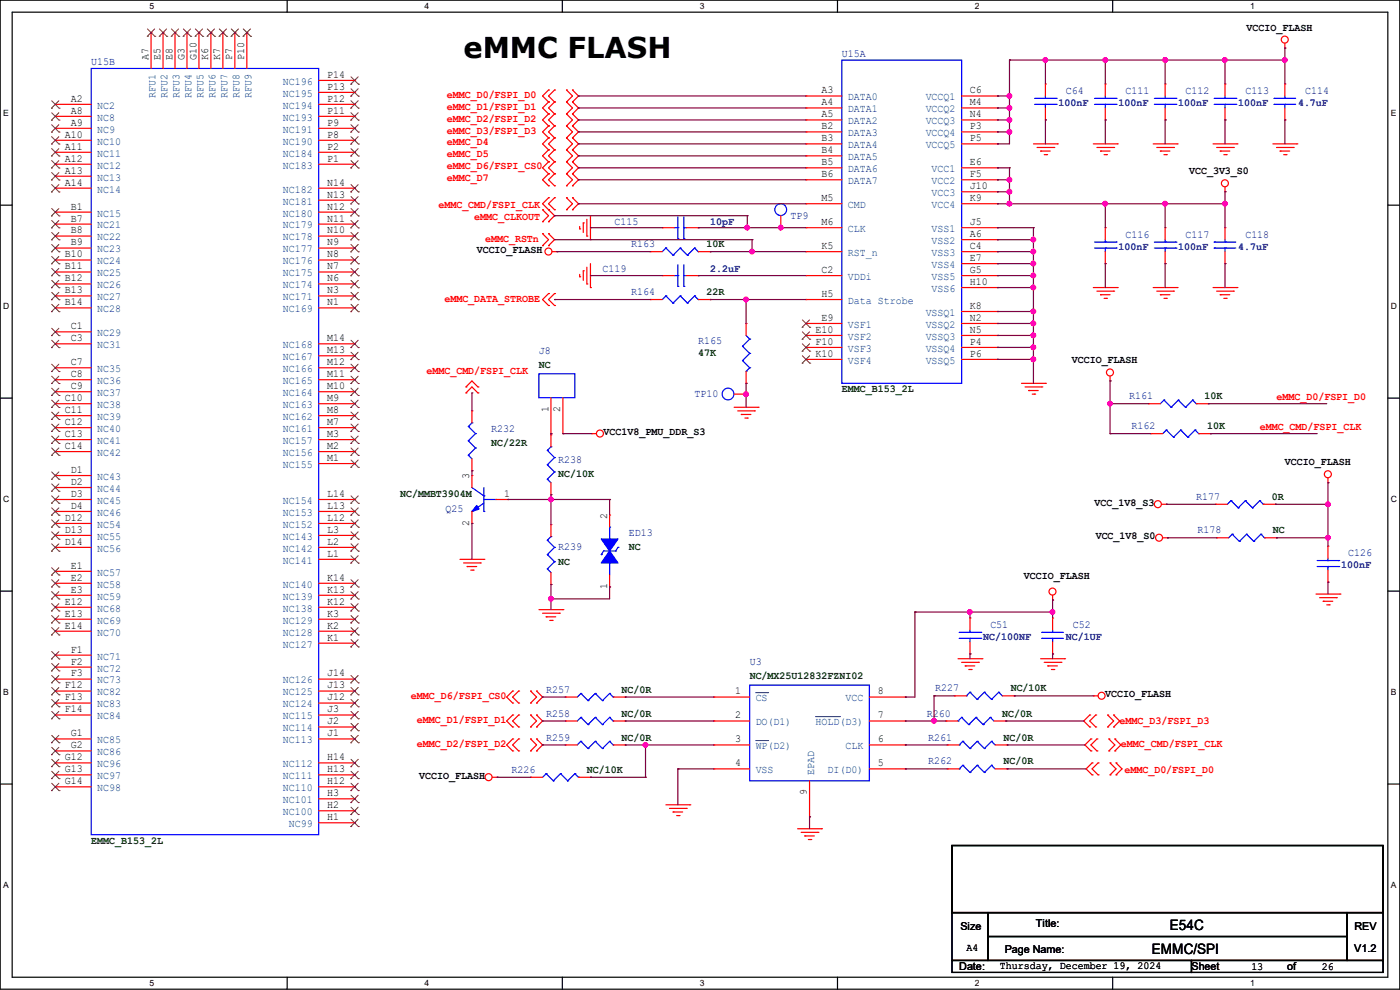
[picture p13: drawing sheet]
<svg xmlns="http://www.w3.org/2000/svg" width="297mm" height="210mm" viewBox="0 0 297 210" stroke-linecap="round" stroke-linejoin="round" font-family="sans-serif">
<defs><g id="words">
<text font-size="6.1" x="98.3" y="12.2">eMMC FLASH</text>
<g font-size="3">
<text x="248.2" y="197.4">E54C</text>
<text x="244.4" y="202.4">EMMC/SPI</text>
</g>
<g font-size="2.3">
<text x="264.5" y="6.5">VCCIO_FLASH</text>
<text x="31.5" y="12.7" transform="rotate(-90 31.5 12.7)">A7</text>
<text x="34" y="12.7" transform="rotate(-90 34 12.7)">E5</text>
<text x="36.6" y="12.7" transform="rotate(-90 36.6 12.7)">E8</text>
<text x="39.1" y="12.7" transform="rotate(-90 39.1 12.7)">G3</text>
<text x="41.7" y="12.7" transform="rotate(-90 41.7 12.7)">G10</text>
<text x="44.2" y="12.7" transform="rotate(-90 44.2 12.7)">K6</text>
<text x="46.7" y="12.7" transform="rotate(-90 46.7 12.7)">K7</text>
<text x="49.3" y="12.7" transform="rotate(-90 49.3 12.7)">P7</text>
<text x="51.8" y="12.7" transform="rotate(-90 51.8 12.7)">P10</text>
<text x="69.4" y="16.5">P14</text>
<text x="15" y="21.6">A2</text>
<text x="69.4" y="21.6">P12</text>
<text x="69.4" y="19">P13</text>
<text x="174.3" y="19.8">A3</text>
<text x="174.3" y="22.4">A4</text>
<text x="205.8" y="22.4">M4</text>
<text x="205.8" y="19.8">C6</text>
<text x="13.8" y="29.2">A10</text>
<text x="15" y="24.1">A8</text>
<text x="15" y="26.7">A9</text>
<text x="69.4" y="29.2">P8</text>
<text x="69.4" y="26.7">P9</text>
<text x="69.4" y="24.1">P11</text>
<text x="174.3" y="27.4">B2</text>
<text x="174.3" y="24.9">A5</text>
<text x="174.3" y="30">B3</text>
<text x="205.8" y="24.9">N4</text>
<text x="205.8" y="30">P5</text>
<text x="205.8" y="27.4">P3</text>
<text x="13.8" y="31.7">A11</text>
<text x="13.8" y="34.3">A12</text>
<text x="69.4" y="34.3">P1</text>
<text x="69.4" y="31.7">P2</text>
<text x="174.3" y="32.5">B4</text>
<text x="174.3" y="35.1">B5</text>
<text x="205.8" y="35.1">E6</text>
<text x="13.8" y="36.8">A13</text>
<text x="13.8" y="39.4">A14</text>
<text x="69.4" y="41.9">N13</text>
<text x="69.4" y="39.4">N14</text>
<text x="174.3" y="37.6">B6</text>
<text x="205.8" y="40.1">J10</text>
<text x="205.8" y="37.6">F5</text>
<text x="252.3" y="37">VCC_3V3_S0</text>
<text x="15" y="44.4">B1</text>
<text x="15" y="47">B7</text>
<text x="69.4" y="47">N11</text>
<text x="69.4" y="44.4">N12</text>
<text x="174.3" y="42.7">M5</text>
<text x="174.3" y="47.8">M6</text>
<text x="205.8" y="42.7">K9</text>
<text x="205.8" y="47.8">J5</text>
<text x="15" y="49.5">B8</text>
<text x="15" y="52.1">B9</text>
<text x="69.4" y="52.1">N9</text>
<text x="69.4" y="49.5">N10</text>
<text x="101.1" y="53.7">VCCIO_FLASH</text>
<text x="174.3" y="52.8">K5</text>
<text x="205.8" y="50.3">A6</text>
<text x="205.8" y="52.8">C4</text>
<text x="13.8" y="54.6">B10</text>
<text x="13.8" y="57.1">B11</text>
<text x="13.8" y="59.7">B12</text>
<text x="69.4" y="59.7">N6</text>
<text x="69.4" y="57.1">N7</text>
<text x="69.4" y="54.6">N8</text>
<text x="174.3" y="57.9">C2</text>
<text x="205.8" y="55.4">E7</text>
<text x="205.8" y="57.9">G5</text>
<text x="13.8" y="62.2">B13</text>
<text x="13.8" y="64.8">B14</text>
<text x="69.4" y="64.8">N1</text>
<text x="69.4" y="62.2">N3</text>
<text x="174.3" y="63">H5</text>
<text x="205.8" y="65.5">K8</text>
<text x="205.8" y="60.5">H10</text>
<text x="15" y="69.8">C1</text>
<text x="173" y="70.6">E10</text>
<text x="174.3" y="68.1">E9</text>
<text x="205.8" y="70.6">N5</text>
<text x="205.8" y="68.1">N2</text>
<text x="15" y="72.4">C3</text>
<text x="15" y="77.5">C7</text>
<text x="69.4" y="77.5">M12</text>
<text x="69.4" y="74.9">M13</text>
<text x="69.4" y="72.4">M14</text>
<text x="173" y="73.2">F10</text>
<text x="173" y="75.7">K10</text>
<text x="205.8" y="73.2">P4</text>
<text x="205.8" y="75.7">P6</text>
<text x="227.4" y="77.1">VCCIO_FLASH</text>
<text x="15" y="80">C8</text>
<text x="15" y="82.5">C9</text>
<text x="69.4" y="82.5">M10</text>
<text x="69.4" y="80">M11</text>
<text x="13.8" y="85.1">C10</text>
<text x="13.8" y="87.6">C11</text>
<text x="69.4" y="87.6">M8</text>
<text x="69.4" y="85.1">M9</text>
<text x="116.3" y="87.4" transform="rotate(-90 116.3 87.4)">1</text>
<text x="118.9" y="87.4" transform="rotate(-90 118.9 87.4)">2</text>
<text x="13.8" y="90.2">C12</text>
<text x="13.8" y="92.7">C13</text>
<text x="13.8" y="95.2">C14</text>
<text x="69.4" y="95.2">M2</text>
<text x="69.4" y="92.7">M3</text>
<text x="69.4" y="90.2">M7</text>
<text x="128.1" y="92.3">VCC1V8_PMU_DDR_S3</text>
<text x="15" y="100.3">D1</text>
<text x="69.4" y="97.8">M1</text>
<text x="99.6" y="101.6" transform="rotate(-90 99.6 101.6)">3</text>
<text x="272.6" y="98.7">VCCIO_FLASH</text>
<text x="15" y="102.9">D2</text>
<text x="15" y="105.4">D3</text>
<text x="15" y="107.9">D4</text>
<text x="69.4" y="107.9">L13</text>
<text x="69.4" y="105.4">L14</text>
<text x="107" y="105.4">1</text>
<text x="232.2" y="107.3">VCC_1V8_S3</text>
<text x="13.8" y="110.5">D12</text>
<text x="13.8" y="113">D13</text>
<text x="69.4" y="113">L3</text>
<text x="69.4" y="110.5">L12</text>
<text x="99.6" y="111.5" transform="rotate(-90 99.6 111.5)">2</text>
<text x="128.8" y="110" transform="rotate(-90 128.8 110)">2</text>
<text x="13.8" y="115.6">D14</text>
<text x="69.4" y="118.1">L1</text>
<text x="69.4" y="115.6">L2</text>
<text x="232.5" y="114.4">VCC_1V8_S0</text>
<text x="15" y="120.6">E1</text>
<text x="15" y="123.2">E2</text>
<text x="15" y="125.7">E3</text>
<text x="69.4" y="125.7">K13</text>
<text x="69.4" y="123.2">K14</text>
<text x="128.8" y="125" transform="rotate(-90 128.8 125)">1</text>
<text x="217.2" y="122.8">VCCIO_FLASH</text>
<text x="13.8" y="128.3">E12</text>
<text x="13.8" y="130.8">E13</text>
<text x="69.4" y="130.8">K3</text>
<text x="69.4" y="128.3">K12</text>
<text x="13.8" y="133.3">E14</text>
<text x="69.4" y="135.9">K1</text>
<text x="69.4" y="133.3">K2</text>
<text x="15" y="138.4">F1</text>
<text x="15" y="141">F2</text>
<text x="15" y="143.5">F3</text>
<text x="69.4" y="143.5">J14</text>
<text x="13.8" y="146">F12</text>
<text x="13.8" y="148.6">F13</text>
<text x="69.4" y="148.6">J12</text>
<text x="69.4" y="146">J13</text>
<text x="156" y="147.3">1</text>
<text x="186.2" y="147.3">8</text>
<text x="234.5" y="148">VCCIO_FLASH</text>
<text x="13.8" y="151.1">F14</text>
<text x="69.4" y="153.7">J2</text>
<text x="69.4" y="151.1">J3</text>
<text x="156" y="152.4">2</text>
<text x="186.2" y="152.4">7</text>
<text x="13.8" y="161.3">G12</text>
<text x="15" y="156.2">G1</text>
<text x="15" y="158.7">G2</text>
<text x="69.4" y="161.3">H14</text>
<text x="69.4" y="156.2">J1</text>
<text x="156" y="157.5">3</text>
<text x="186.2" y="157.5">6</text>
<text x="13.8" y="163.8">G13</text>
<text x="13.8" y="166.4">G14</text>
<text x="69.4" y="166.4">H12</text>
<text x="69.4" y="163.8">H13</text>
<text x="88.9" y="165.2">VCCIO_FLASH</text>
<text x="156" y="162.6">4</text>
<text x="186.2" y="162.6">5</text>
<text x="69.4" y="174">H1</text>
<text x="69.4" y="171.4">H2</text>
<text x="69.4" y="168.9">H3</text>
<text x="171.2" y="168.7" transform="rotate(-90 171.2 168.7)">9</text>
<text x="203.8" y="197.2">Size</text>
<text x="219.8" y="196.7">Title:</text>
<text x="287.3" y="197.2">REV</text>
<text x="205" y="201.8">A4</text>
<text x="213.2" y="202.3">Page Name:</text>
<text x="287.3" y="202">V1.2</text>
<text x="203.5" y="205.8">Date:</text>
<text x="212.1" y="205.6">Thursday, December 19, 2024</text>
<text x="252.8" y="205.8">Sheet</text>
<text x="265.5" y="205.9">13</text>
<text x="273.1" y="205.8">of</text>
<text x="280.5" y="205.9">26</text>
</g>
<g font-size="2.3" fill="#00007f">
<text x="19.3" y="13.8">U15B</text>
<text x="178.6" y="12.1">U15A</text>
<text x="224.6" y="22.5">100nF</text>
<text x="226.1" y="19.9">C64</text>
<text x="237.3" y="22.5">100nF</text>
<text x="238.8" y="19.9">C111</text>
<text x="250" y="22.5">100nF</text>
<text x="251.5" y="19.9">C112</text>
<text x="262.7" y="22.5">100nF</text>
<text x="264.2" y="19.9">C113</text>
<text x="275.4" y="22.5">4.7uF</text>
<text x="276.9" y="19.9">C114</text>
<text x="130.3" y="47.6">C115</text>
<text x="150.7" y="47.6">10pF</text>
<text x="167.7" y="46.4">TP9</text>
<text x="133.9" y="52.5">R163</text>
<text x="237.3" y="53">100nF</text>
<text x="238.8" y="50.4">C116</text>
<text x="250" y="53">100nF</text>
<text x="251.5" y="50.4">C117</text>
<text x="262.7" y="53">4.7uF</text>
<text x="264.2" y="50.4">C118</text>
<text x="127.8" y="57.8">C119</text>
<text x="150.7" y="57.8">2.2uF</text>
<text x="133.9" y="62.6">R164</text>
<text x="114.3" y="75.1">J8</text>
<text x="148.1" y="73">R165</text>
<text x="147.4" y="84.2">TP10</text>
<text x="239.6" y="84.7">R161</text>
<text x="104.2" y="91.6">R232</text>
<text x="240.1" y="91.1">R162</text>
<text x="118.4" y="98.2">R238</text>
<text x="253.8" y="106">R177</text>
<text x="94.5" y="108.6">Q25</text>
<text x="133.4" y="113.7">ED13</text>
<text x="254" y="113.2">R178</text>
<text x="118.4" y="116.7">R239</text>
<text x="286" y="118">C126</text>
<text x="284.5" y="120.5">100nF</text>
<text x="208.6" y="135.8">NC/100NF</text>
<text x="210.1" y="133.2">C51</text>
<text x="226.1" y="135.8">NC/1UF</text>
<text x="227.6" y="133.2">C52</text>
<text x="159" y="141.1">U3</text>
<text x="115.9" y="146.9">R257</text>
<text x="198.4" y="146.7">R227</text>
<text x="115.9" y="152">R258</text>
<text x="196.6" y="152">R260</text>
<text x="115.9" y="157.1">R259</text>
<text x="196.9" y="157.1">R261</text>
<text x="108.5" y="164">R226</text>
<text x="196.9" y="162.2">R262</text>
</g>
<g font-size="2.3" fill="#003f7f">
<text x="60" y="18">NC196</text>
<text x="20.6" y="23.1">NC2</text>
<text x="33" y="20.9" transform="rotate(-90 33 20.9)">RFU1</text>
<text x="35.6" y="20.9" transform="rotate(-90 35.6 20.9)">RFU2</text>
<text x="38.1" y="20.9" transform="rotate(-90 38.1 20.9)">RFU3</text>
<text x="40.6" y="20.9" transform="rotate(-90 40.6 20.9)">RFU4</text>
<text x="43.2" y="20.9" transform="rotate(-90 43.2 20.9)">RFU5</text>
<text x="45.7" y="20.9" transform="rotate(-90 45.7 20.9)">RFU6</text>
<text x="48.3" y="20.9" transform="rotate(-90 48.3 20.9)">RFU7</text>
<text x="50.8" y="20.9" transform="rotate(-90 50.8 20.9)">RFU8</text>
<text x="53.3" y="20.9" transform="rotate(-90 53.3 20.9)">RFU9</text>
<text x="60" y="23.1">NC194</text>
<text x="60" y="20.5">NC195</text>
<text x="179.9" y="21.3">DATA0</text>
<text x="179.9" y="23.8">DATA1</text>
<text x="196.4" y="23.8">VCCQ2</text>
<text x="196.4" y="21.3">VCCQ1</text>
<text x="20.6" y="25.6">NC8</text>
<text x="20.6" y="28.2">NC9</text>
<text x="60" y="28.2">NC191</text>
<text x="60" y="25.6">NC193</text>
<text x="179.9" y="28.9">DATA3</text>
<text x="179.9" y="26.4">DATA2</text>
<text x="196.4" y="26.4">VCCQ3</text>
<text x="196.4" y="28.9">VCCQ4</text>
<text x="20.6" y="30.7">NC10</text>
<text x="20.6" y="33.2">NC11</text>
<text x="20.6" y="35.8">NC12</text>
<text x="60" y="35.8">NC183</text>
<text x="60" y="33.2">NC184</text>
<text x="60" y="30.7">NC190</text>
<text x="179.9" y="31.5">DATA4</text>
<text x="179.9" y="34">DATA5</text>
<text x="196.4" y="31.5">VCCQ5</text>
<text x="20.6" y="38.3">NC13</text>
<text x="20.6" y="40.9">NC14</text>
<text x="60" y="40.9">NC182</text>
<text x="179.9" y="36.5">DATA6</text>
<text x="179.9" y="39.1">DATA7</text>
<text x="197.7" y="41.6">VCC3</text>
<text x="197.7" y="39.1">VCC2</text>
<text x="197.7" y="36.5">VCC1</text>
<text x="20.6" y="45.9">NC15</text>
<text x="60" y="45.9">NC180</text>
<text x="60" y="43.4">NC181</text>
<text x="179.9" y="44.2">CMD</text>
<text x="197.7" y="44.2">VCC4</text>
<text x="20.6" y="48.5">NC21</text>
<text x="20.6" y="51">NC22</text>
<text x="20.6" y="53.6">NC23</text>
<text x="60" y="53.6">NC177</text>
<text x="60" y="51">NC178</text>
<text x="60" y="48.5">NC179</text>
<text x="179.9" y="49.2">CLK</text>
<text x="197.7" y="51.8">VSS2</text>
<text x="197.7" y="49.2">VSS1</text>
<text x="20.6" y="56.1">NC24</text>
<text x="20.6" y="58.6">NC25</text>
<text x="60" y="58.6">NC175</text>
<text x="60" y="56.1">NC176</text>
<text x="179.9" y="54.3">RST_n</text>
<text x="179.9" y="59.4">VDDi</text>
<text x="197.7" y="56.9">VSS4</text>
<text x="197.7" y="54.3">VSS3</text>
<text x="197.7" y="59.4">VSS5</text>
<text x="20.6" y="61.2">NC26</text>
<text x="20.6" y="63.7">NC27</text>
<text x="60" y="63.7">NC171</text>
<text x="60" y="61.2">NC174</text>
<text x="179.9" y="64.5">Data Strobe</text>
<text x="197.7" y="61.9">VSS6</text>
<text x="20.6" y="66.3">NC28</text>
<text x="20.6" y="71.3">NC29</text>
<text x="60" y="66.3">NC169</text>
<text x="179.9" y="69.6">VSF1</text>
<text x="196.4" y="69.6">VSSQ2</text>
<text x="196.4" y="67">VSSQ1</text>
<text x="20.6" y="73.9">NC31</text>
<text x="60" y="76.4">NC167</text>
<text x="60" y="73.9">NC168</text>
<text x="179.9" y="72.1">VSF2</text>
<text x="179.9" y="74.6">VSF3</text>
<text x="179.9" y="77.2">VSF4</text>
<text x="196.4" y="74.6">VSSQ4</text>
<text x="196.4" y="72.1">VSSQ3</text>
<text x="196.4" y="77.2">VSSQ5</text>
<text x="20.6" y="79">NC35</text>
<text x="20.6" y="81.5">NC36</text>
<text x="60" y="81.5">NC165</text>
<text x="60" y="79">NC166</text>
<text x="20.6" y="84">NC37</text>
<text x="20.6" y="86.6">NC38</text>
<text x="20.6" y="89.1">NC39</text>
<text x="60" y="89.1">NC162</text>
<text x="60" y="86.6">NC163</text>
<text x="60" y="84">NC164</text>
<text x="20.6" y="91.7">NC40</text>
<text x="20.6" y="94.2">NC41</text>
<text x="60" y="94.2">NC157</text>
<text x="60" y="91.7">NC161</text>
<text x="20.6" y="96.7">NC42</text>
<text x="20.6" y="101.8">NC43</text>
<text x="60" y="99.3">NC155</text>
<text x="60" y="96.7">NC156</text>
<text x="20.6" y="104.4">NC44</text>
<text x="20.6" y="106.9">NC45</text>
<text x="60" y="106.9">NC154</text>
<text x="20.6" y="109.4">NC46</text>
<text x="20.6" y="112">NC54</text>
<text x="60" y="112">NC152</text>
<text x="60" y="109.4">NC153</text>
<text x="20.6" y="114.5">NC55</text>
<text x="20.6" y="117.1">NC56</text>
<text x="60" y="119.6">NC141</text>
<text x="60" y="117.1">NC142</text>
<text x="60" y="114.5">NC143</text>
<text x="20.6" y="122.1">NC57</text>
<text x="20.6" y="124.7">NC58</text>
<text x="60" y="124.7">NC140</text>
<text x="20.6" y="127.2">NC59</text>
<text x="20.6" y="129.8">NC68</text>
<text x="60" y="129.8">NC138</text>
<text x="60" y="127.2">NC139</text>
<text x="20.6" y="132.3">NC69</text>
<text x="20.6" y="134.8">NC70</text>
<text x="60" y="137.4">NC127</text>
<text x="60" y="134.8">NC128</text>
<text x="60" y="132.3">NC129</text>
<text x="20.6" y="139.9">NC71</text>
<text x="20.6" y="142.5">NC72</text>
<text x="20.6" y="145">NC73</text>
<text x="20.6" y="147.5">NC82</text>
<text x="60" y="147.5">NC125</text>
<text x="60" y="145">NC126</text>
<text x="160.3" y="148.8">CS</text>
<text x="179.4" y="148.8">VCC</text>
<text x="20.6" y="150.1">NC83</text>
<text x="20.6" y="152.6">NC84</text>
<text x="60" y="155.2">NC114</text>
<text x="60" y="152.6">NC115</text>
<text x="60" y="150.1">NC124</text>
<text x="160.3" y="153.9">DO(D1)</text>
<text x="173" y="153.9">HOLD(D3)</text>
<text x="20.6" y="157.7">NC85</text>
<text x="20.6" y="160.2">NC86</text>
<text x="60" y="157.7">NC113</text>
<text x="160.3" y="159">WP(D2)</text>
<text x="179.4" y="159">CLK</text>
<text x="20.6" y="162.8">NC96</text>
<text x="20.6" y="165.3">NC97</text>
<text x="20.6" y="167.9">NC98</text>
<text x="60" y="167.9">NC110</text>
<text x="60" y="165.3">NC111</text>
<text x="60" y="162.8">NC112</text>
<text x="160.3" y="164">VSS</text>
<text x="172.7" y="164.4" transform="rotate(-90 172.7 164.4)">EPAD</text>
<text x="175.6" y="164">DI(D0)</text>
<text x="60" y="172.9">NC100</text>
<text x="60" y="170.4">NC101</text>
<text x="61.3" y="175.5">NC99</text>
</g>
<g font-size="2.3" fill="#f00">
<text x="94.8" y="20.7">eMMC_D0/FSPI_D0</text>
<text x="94.8" y="23.2">eMMC_D1/FSPI_D1</text>
<text x="94.8" y="25.8">eMMC_D2/FSPI_D2</text>
<text x="94.8" y="28.3">eMMC_D3/FSPI_D3</text>
<text x="94.8" y="30.9">eMMC_D4</text>
<text x="94.8" y="33.4">eMMC_D5</text>
<text x="94.8" y="35.9">eMMC_D6/FSPI_CS0</text>
<text x="94.8" y="38.5">eMMC_D7</text>
<text x="93" y="44.1">eMMC_CMD/FSPI_CLK</text>
<text x="100.6" y="46.6">eMMC_CLKOUT</text>
<text x="102.9" y="51.4">eMMC_RSTn</text>
<text x="94.3" y="64.1">eMMC_DATA_STROBE</text>
<text x="90.5" y="79.4">eMMC_CMD/FSPI_CLK</text>
<text x="270.8" y="84.9">eMMC_D0/FSPI_D0</text>
<text x="267.2" y="91.3">eMMC_CMD/FSPI_CLK</text>
<text x="87.2" y="148.2">eMMC_D6/FSPI_CS0</text>
<text x="88.4" y="153.3">eMMC_D1/FSPI_D1</text>
<text x="237.5" y="153.5">eMMC_D3/FSPI_D3</text>
<text x="88.4" y="158.4">eMMC_D2/FSPI_D2</text>
<text x="237.8" y="158.4">eMMC_CMD/FSPI_CLK</text>
<text x="238.5" y="164">eMMC_D0/FSPI_D0</text>
</g>
<g font-size="2.3" fill="#003f00">
<text x="149.9" y="52.5">10K</text>
<text x="149.9" y="62.6">22R</text>
<text x="148.1" y="75.6">47K</text>
<text x="114.3" y="78.1">NC</text>
<text x="178.6" y="83.2">EMMC_B153_2L</text>
<text x="255.6" y="84.7">10K</text>
<text x="104.2" y="94.6">NC/22R</text>
<text x="256.1" y="91.1">10K</text>
<text x="118.4" y="101.2">NC/10K</text>
<text x="84.9" y="105.5">NC/MMBT3904M</text>
<text x="269.8" y="106">0R</text>
<text x="270" y="113.2">NC</text>
<text x="118.4" y="119.8">NC</text>
<text x="133.4" y="116.7">NC</text>
<text x="131.9" y="146.9">NC/0R</text>
<text x="159" y="144.1">NC/MX25U12832FZNI02</text>
<text x="214.4" y="146.7">NC/10K</text>
<text x="131.9" y="152">NC/0R</text>
<text x="212.6" y="152">NC/0R</text>
<text x="131.9" y="157.1">NC/0R</text>
<text x="212.9" y="157.1">NC/0R</text>
<text x="124.5" y="164">NC/10K</text>
<text x="212.9" y="162.2">NC/0R</text>
<text x="19.3" y="178.9">EMMC_B153_2L</text>
</g>
<g font-size="1.8">
<text x="31.7" y="1.9">5</text>
<text x="90.1" y="1.9">4</text>
<text x="148.5" y="1.9">3</text>
<text x="206.8" y="1.9">2</text>
<text x="265.2" y="1.9">1</text>
<text x=".7" y="24.6">E</text>
<text x="295.1" y="24.6">E</text>
<text x=".7" y="65.6">D</text>
<text x="295.1" y="65.6">D</text>
<text x=".7" y="106.5">C</text>
<text x="295.1" y="106.5">C</text>
<text x=".7" y="147.4">B</text>
<text x="295.1" y="147.4">B</text>
<text x=".7" y="188.4">A</text>
<text x="295.1" y="188.4">A</text>
<text x="31.7" y="209.2">5</text>
<text x="90.1" y="209.2">4</text>
<text x="148.5" y="209.2">3</text>
<text x="206.8" y="209.2">2</text>
<text x="265.2" y="209.2">1</text>
</g>
</g></defs>
<path d="M0 0h297v209.8h-297zM2.6 2.6h291.8v204.7h-291.8z" fill="none" stroke="#000" stroke-width=".25"/>
<g fill="#fff">
<path d="M31.8 .3h.9v2h-.9z"/>
<path d="M31.8 207.6h.9v2h-.9z"/>
</g>
<path d="M60.9 0v2.6M60.9 207.3v2.5" fill="none" stroke="#000" stroke-width=".25"/>
<g fill="#fff">
<path d="M90.1 .3h1v2h-1z"/>
<path d="M90.1 207.6h1v2h-1z"/>
</g>
<path d="M119.3 0v2.6M119.3 207.3v2.5" fill="none" stroke="#000" stroke-width=".25"/>
<g fill="#fff">
<path d="M148.5 .3h.9v2h-.9z"/>
<path d="M148.5 207.6h.9v2h-.9z"/>
</g>
<path d="M177.7 0v2.6M177.7 207.3v2.5" fill="none" stroke="#000" stroke-width=".25"/>
<g fill="#fff">
<path d="M206.8 .3h1v2h-1z"/>
<path d="M206.8 207.6h1v2h-1z"/>
</g>
<path d="M236.1 0v2.6M236.1 207.3v2.5" fill="none" stroke="#000" stroke-width=".25"/>
<g fill="#fff">
<path d="M265.2 .3h1v2h-1z"/>
<path d="M265.2 207.6h1v2h-1z"/>
<path d="M.7 23h1.2v2h-1.2z"/>
<path d="M295.1 23h1.1v2h-1.1z"/>
<path d="M.7 64h1.2v2h-1.2z"/>
<path d="M295.1 64h1.2v2h-1.2z"/>
</g>
<path d="M0 43.5h2.6M294.4 43.5h2.6" fill="none" stroke="#000" stroke-width=".25"/>
<g fill="#fff">
<path d="M.7 104.9h1.2v2h-1.2z"/>
<path d="M295.1 104.9h1.2v2h-1.2z"/>
</g>
<path d="M0 84.5h2.6M294.4 84.5h2.6" fill="none" stroke="#000" stroke-width=".25"/>
<g fill="#fff">
<path d="M.7 145.8h1.2v2h-1.2z"/>
<path d="M295.1 145.8h1.1v2h-1.1z"/>
</g>
<path d="M0 125.4h2.6M294.4 125.4h2.6" fill="none" stroke="#000" stroke-width=".25"/>
<g fill="#fff">
<path d="M.7 186.8h1.2v2h-1.2z"/>
<path d="M295.1 186.8h1.1v2h-1.1z"/>
</g>
<path d="M0 166.3h2.6M202 179.4h91.4v14.2h-91.4zM294.4 166.3h2.6M202 193.6h7.6v10.2h-7.6zM209.6 193.6h76.2v5.1h-76.2zM209.6 198.7h76.2v5.1h-76.2zM285.8 193.6h7.6v10.2h-7.6zM202 203.8h50.8v2.5h-50.8zM252.8 203.8h40.6v2.5h-40.6z" fill="none" stroke="#000" stroke-width=".25"/>
<g fill="none" stroke="#f00" stroke-width=".25">
<path d="M32 6.9h.1M32 6.9v7.6M34.6 6.9h.1M34.6 6.9v7.6M37.1 6.9h.1M37.1 6.9v7.6M39.7 6.9h.1M39.7 6.9v7.6M42.2 6.9h.1M42.2 6.9v7.6M44.7 6.9h.1M44.7 6.9v7.6"/>
<path d="M47.3 6.9h.1M47.3 6.9v7.6M49.8 6.9h.1M49.8 6.9v7.6M52.4 6.9h.1M52.4 6.9v7.6M67.6 19.6h7.6M67.6 17.1h7.6M75.2 19.6h.1M75.2 17.1h.1M116.4 19.1h.1M116.4 19.1l-1.3 1.3 1.3 1.2"/>
<path d="M117.6 19.1h.1M117.6 19.1l-1.2 1.3 1.2 1.2M120.2 19.1h.1M120.2 19.1l1.3 1.3-1.3 1.2M121.5 19.1h.1M121.5 19.1l1.2 1.3-1.2 1.2M221.8 17.8h.1M221.8 17.8v2.6M234.5 17.8h.1M234.5 17.8v2.6M247.2 17.8h.1M247.2 17.8v2.6"/>
<path d="M259.9 17.8h.1M259.9 17.8v2.6M272.6 10.2h.1M272.6 17.8h.1M272.6 9.2v1M272.6 17.8v2.6M11.7 22.1h.1M11.7 24.7h.1M11.7 27.2h.1M11.7 29.8h.1M11.7 32.3h.1M11.7 34.8h.1"/>
<path d="M11.7 37.4h.1M11.7 39.9h.1M11.7 22.1h7.6M11.7 24.7h7.6M11.7 27.2h7.6M11.7 29.8h7.6M11.7 32.3h7.6M11.7 34.8h7.6M11.7 37.4h7.6M11.7 39.9h7.6M67.6 22.1h7.6M67.6 24.7h7.6"/>
<path d="M67.6 27.2h7.6M67.6 29.8h7.6M67.6 32.3h7.6M67.6 34.8h7.6M67.6 39.9h7.6M75.2 39.9h.1M75.2 34.8h.1M75.2 32.3h.1M75.2 29.8h.1M75.2 27.2h.1M75.2 24.7h.1M75.2 22.1h.1"/>
<path d="M116.4 21.6h.1M116.4 24.2h.1M116.4 26.7h.1M116.4 29.3h.1M116.4 31.8h.1M116.4 34.3h.1M116.4 36.9h.1M116.4 39.4h.1M116.4 26.7l-1.3 1.3 1.3 1.3M116.4 29.3l-1.3 1.2 1.3 1.3M116.4 21.6l-1.3 1.3 1.3 1.3M116.4 31.8l-1.3 1.3 1.3 1.2"/>
<path d="M116.4 24.2l-1.3 1.2 1.3 1.3M116.4 34.3l-1.3 1.3 1.3 1.3M116.4 36.9l-1.3 1.2 1.3 1.3M117.6 21.6h.1M117.6 24.2h.1M117.6 26.7h.1M117.6 29.3h.1M117.6 31.8h.1M117.6 34.3h.1M117.6 36.9h.1M117.6 39.4h.1M117.6 24.2l-1.2 1.2 1.2 1.3"/>
<path d="M117.6 26.7l-1.2 1.3 1.2 1.3M117.6 21.6l-1.2 1.3 1.2 1.3M117.6 29.3l-1.2 1.2 1.2 1.3M117.6 31.8l-1.2 1.3 1.2 1.2M117.6 34.3l-1.2 1.3 1.2 1.3M117.6 36.9l-1.2 1.2 1.2 1.3M120.2 21.6h.1M120.2 24.2h.1M120.2 26.7h.1M120.2 29.3h.1M120.2 31.8h.1M120.2 34.3h.1"/>
<path d="M120.2 36.9h.1M120.2 39.4h.1M120.2 24.2l1.3 1.2-1.3 1.3M120.2 21.6l1.3 1.3-1.3 1.3M120.2 29.3l1.3 1.2-1.3 1.3M120.2 26.7l1.3 1.3-1.3 1.3M120.2 31.8l1.3 1.3-1.3 1.2M120.2 34.3l1.3 1.3-1.3 1.3M120.2 36.9l1.3 1.2-1.3 1.3M121.5 21.6h.1M121.5 24.2h.1M121.5 26.7h.1"/>
<path d="M121.5 29.3h.1M121.5 31.8h.1M121.5 34.3h.1M121.5 36.9h.1M121.5 39.4h.1M121.5 21.6l1.2 1.3-1.2 1.3M121.5 24.2l1.2 1.2-1.2 1.3M121.5 31.8l1.2 1.3-1.2 1.2M121.5 26.7l1.2 1.3-1.2 1.3M121.5 34.3l1.2 1.3-1.2 1.3M121.5 29.3l1.2 1.2-1.2 1.3M121.5 36.9l1.2 1.2-1.2 1.3"/>
<path d="M171 28h.1M171 20.4h.1M171 22.9h.1M171 25.4h.1M171 30.5h.1M171 33.1h.1M171 35.6h.1M171 38.1h.1M171 30.5h7.6M171 28h7.6M171 20.4h7.6M171 22.9h7.6"/>
<path d="M171 25.4h7.6M171 33.1h7.6M171 35.6h7.6M171 38.1h7.6M204 30.5h7.6M204 28h7.6M204 20.4h7.6M204 22.9h7.6M204 25.4h7.6M204 35.6h7.6M204 38.1h7.6M211.6 38.1h.1"/>
<path d="M211.6 35.6h.1M211.6 25.4h.1M211.6 22.9h.1M211.6 20.4h.1M211.6 30.5h.1M211.6 28h.1M219.2 30.5h5.1M220 31.3h3.6M220.8 32h.1M220.8 32h2M221.5 32.8h.5M221.8 25.4h.1"/>
<path d="M221.8 22.9v2.5M222 32.8h.1M223.6 31.3h.1M224.3 30.5h.1M231.9 30.5h5.1M232.7 31.3h3.6M233.5 32h.1M233.5 32h2M234.2 32.8h.5M234.5 25.4h.1M234.5 22.9v2.5M234.7 32.8h.1"/>
<path d="M236.3 31.3h.1M237 30.5h.1M244.6 30.5h5.1M245.4 31.3h3.6M246.2 32h.1M246.2 32h2M246.9 32.8h.5M247.2 25.4h.1M247.2 22.9v2.5M247.4 32.8h.1M249 31.3h.1M249.7 30.5h.1"/>
<path d="M257.3 30.5h5.1M258.1 31.3h3.6M258.9 32h.1M258.9 32h2M259.6 32.8h.5M259.9 25.4h.1M259.9 22.9v2.5M259.9 39.7v1M260.1 32.8h.1M261.7 31.3h.1M262.4 30.5h.1M270 30.5h5.1"/>
<path d="M270.8 31.3h3.6M271.6 32h.1M271.6 32h2M272.3 32.8h.5M272.6 25.4h.1M272.6 22.9v2.5M272.8 32.8h.1M274.4 31.3h.1M275.1 30.5h.1M11.7 45h.1M11.7 47.5h.1M11.7 50.1h.1"/>
<path d="M11.7 52.6h.1M11.7 55.2h.1M11.7 57.7h.1M11.7 45h7.6M11.7 47.5h7.6M11.7 50.1h7.6M11.7 52.6h7.6M11.7 55.2h7.6M11.7 57.7h7.6M67.6 45h7.6M67.6 47.5h7.6M67.6 50.1h7.6"/>
<path d="M67.6 52.6h7.6M67.6 55.2h7.6M67.6 57.7h7.6M67.6 42.5h7.6M75.2 57.7h.1M75.2 55.2h.1M75.2 52.6h.1M75.2 50.1h.1M75.2 47.5h.1M75.2 45h.1M75.2 42.5h.1M115.1 44.5h.1"/>
<path d="M115.1 47h.1M115.1 49.6h.1M115.1 52.1h.1M115.1 44.5l1.3 1.3-1.3 1.2M115.1 49.6l1.3 1.2-1.3 1.3M116.4 47h.1M116.4 44.5h.1M116.4 42h.1M116.4 52.1h.1M116.4 49.6h.1M116.4 42l-1.3 1.2 2.5 2.6-1.2 1.2M116.4 49.6l1.2 1.2-1.2 1.3"/>
<path d="M117.1 53.4h1.1M117.6 42h.1M117.6 44.5h.1M117.6 42l-1.2 1.2 1.2 1.3M118.2 53.4h.1M120.2 42h.1M120.2 44.5h.1M120.2 42l1.3 1.2-1.3 1.3M121.5 44.5h.1M121.5 42h.1M121.5 42l1.2 1.2-1.2 1.3M123 58.7h.1"/>
<path d="M123 48.6h.1M123 48v.6M123 58.2v.5M123.7 57.4h.1M123.7 47.3h.1M123.7 47.3v2M123.7 57.4v2.1M124.5 50.1h.1M124.5 46.5v3.6M124.5 56.7v3.5M125.3 50.8h.1M125.3 45.8v5"/>
<path d="M125.3 55.9v5.1M138 53.4h.1M138 53.4h2.5M140.5 48.3h.1M140.5 58.5h.1M140.5 48.3h2.5M140.5 58.5h2.5M145.6 48.3h2.5M145.6 58.5h2.5M148.1 48.3h.1M148.1 58.5h.1M148.1 53.4h2.6"/>
<path d="M150.7 53.4h.1M165.7 48.3h.1M165.7 45.8v2.5M171 53.4h.1M171 58.5h.1M171 43.2h.1M171 48.3h.1M171 53.4h7.6M171 43.2h7.6M171 48.3h7.6M171 58.5h7.6M204 53.4h7.6"/>
<path d="M204 43.2h7.6M204 55.9h7.6M204 40.7h7.6M204 50.8h7.6M204 48.3h7.6M204 58.5h7.6M211.6 43.2h.1M211.6 55.9h.1M211.6 40.7h.1M211.6 50.8h.1M211.6 48.3h.1M211.6 53.4h.1"/>
<path d="M211.6 58.5h.1M234.5 48.3h.1M234.5 55.9h.1M234.5 48.3v2.5M234.5 53.4v2.5M247.2 48.3h.1M247.2 55.9h.1M247.2 48.3v2.5M247.2 53.4v2.5M259.9 40.7h.1M259.9 48.3h.1M259.9 55.9h.1"/>
<path d="M259.9 48.3v2.5M259.9 53.4v2.5M11.7 60.2h.1M11.7 62.8h.1M11.7 65.3h.1M11.7 70.4h.1M11.7 72.9h.1M11.7 78h.1M11.7 60.2h7.6M11.7 62.8h7.6M11.7 65.3h7.6M11.7 70.4h7.6"/>
<path d="M11.7 72.9h7.6M11.7 78h7.6M67.6 60.2h7.6M67.6 62.8h7.6M67.6 65.3h7.6M67.6 72.9h7.6M67.6 78h7.6M67.6 75.5h7.6M75.2 78h.1M75.2 75.5h.1M75.2 72.9h.1M75.2 65.3h.1"/>
<path d="M75.2 62.8h.1M75.2 60.2h.1M116.4 62.3h.1M116.4 64.8h.1M116.4 62.3l-1.3 1.2 1.3 1.3M117.6 62.3h.1M117.6 64.8h.1M117.6 62.3l-1.2 1.2 1.2 1.3M124.5 60.2h.1M125.3 61h.1M138 63.5h.1M138 63.5h2.5"/>
<path d="M148.1 63.5h2.6M150.7 63.5h.1M158.3 68.6h.1M158.3 68.6v2.6M158.3 78.8v2.5M171 63.5h.1M171 68.6h.1M171 71.2h.1M171 73.7h.1M171 76.2h.1M171 73.7h7.6M171 71.2h7.6"/>
<path d="M171 68.6h7.6M171 76.2h7.6M171 63.5h7.6M204 61h7.6M204 73.7h7.6M204 71.2h7.6M204 68.6h7.6M204 66.1h7.6M204 76.2h7.6M211.6 73.7h.1M211.6 71.2h.1M211.6 68.6h.1"/>
<path d="M211.6 66.1h.1M211.6 76.2h.1M211.6 61h.1M231.9 61h5.1M232.7 61.8h3.6M233.5 62.5h.1M233.5 62.5h2M234.2 63.3h.5M234.7 63.3h.1M235.5 79.8v1M236.3 61.8h.1M237 61h.1"/>
<path d="M244.6 61h5.1M245.4 61.8h3.6M246.2 62.5h.1M246.2 62.5h2M246.9 63.3h.5M247.4 63.3h.1M249 61.8h.1M249.7 61h.1M257.3 61h5.1M258.1 61.8h3.6M258.9 62.5h.1M258.9 62.5h2"/>
<path d="M259.6 63.3h.5M260.1 63.3h.1M261.7 61.8h.1M262.4 61h.1M11.7 80.6h.1M11.7 83.1h.1M11.7 85.6h.1M11.7 88.2h.1M11.7 90.7h.1M11.7 93.3h.1M11.7 95.8h.1M11.7 85.6h7.6"/>
<path d="M11.7 80.6h7.6M11.7 83.1h7.6M11.7 88.2h7.6M11.7 90.7h7.6M11.7 93.3h7.6M11.7 95.8h7.6M67.6 85.6h7.6M67.6 80.6h7.6M67.6 83.1h7.6M67.6 88.2h7.6M67.6 90.7h7.6M67.6 93.3h7.6"/>
<path d="M67.6 95.8h7.6M67.6 98.3h7.6M75.2 98.3h.1M75.2 95.8h.1M75.2 93.3h.1M75.2 90.7h.1M75.2 88.2h.1M75.2 85.6h.1M75.2 83.1h.1M75.2 80.6h.1M98.8 82.1h.1M98.8 83.4h.1"/>
<path d="M98.8 82.1l1.3-1.3 1.3 1.3M98.8 83.4l1.3-1.3 1.3 1.3M100.1 99.9h.1M100.1 87.2h.1M100.1 87.2v2.5M100.1 97.3v2.6M101.4 82.1h.1M101.4 83.4h.1M116.9 92.2h.1M116.9 92h.1M116.9 84.4v7.6M116.9 92.2v2.6"/>
<path d="M119.4 92h.1M119.4 84.4v7.6M125.5 92h.1M125.5 92h1M155.7 83.6h2.6M155.7 86.4h5.1M156.5 87.2h3.6M157.3 87.9h.1M157.3 87.9h2M158 88.7h.5M158.3 81.3h.1M158.3 83.6h.1"/>
<path d="M158.5 88.7h.1M160.1 87.2h.1M160.8 86.4h.1M216.7 81.3h5.1M217.5 82.1h3.5M218.2 82.8h.1M218.2 82.8h2.1M219 83.6h.5M219.5 83.6h.1M221 82.1h.1M221.8 81.3h.1M235.5 80.8h.1"/>
<path d="M243.6 85.6h.1M243.6 85.6h2.6M244.1 92h.1M244.1 92h2.6M253.8 85.6h2.5M254.3 92h2.5M256.3 85.6h.1M256.8 92h.1M11.7 100.9h.1M11.7 103.4h.1M11.7 106h.1M11.7 108.5h.1"/>
<path d="M11.7 111h.1M11.7 113.6h.1M11.7 116.1h.1M11.7 106h7.6M11.7 100.9h7.6M11.7 103.4h7.6M11.7 108.5h7.6M11.7 111h7.6M11.7 113.6h7.6M11.7 116.1h7.6M67.6 118.7h7.6M67.6 106h7.6"/>
<path d="M67.6 108.5h7.6M67.6 111h7.6M67.6 113.6h7.6M67.6 116.1h7.6M75.2 118.7h.1M75.2 116.1h.1M75.2 113.6h.1M75.2 111h.1M75.2 108.5h.1M75.2 106h.1M97.6 118.7h5.1M98.3 119.4h3.6"/>
<path d="M100.1 111h.1M100.1 100.9h.1M100.1 100.9v2.5M100.1 108.5v2.5M101.9 119.4h.1M102.7 118.7h.1M105.2 106h2.5M107.7 106h.1M116.9 111.3h.1M116.9 104.9h.1M116.9 102.4v2.5M116.9 111.3v2.5"/>
<path d="M129.3 109.3h.1M129.3 109.3v2.5M246.4 107h1M246.7 114.1h1M247.4 107h.1M247.7 114.1h.1M257.9 107h.1M257.9 107h2.5M258.1 114.1h.1M258.1 114.1h2.5M268 107h2.6M268.3 114.1h2.5"/>
<path d="M270.6 107h.1M270.8 114.1h.1M281.7 102.4h.1M281.7 115.9h.1M281.7 101.4v1M281.7 115.9v2.5M11.7 121.2h.1M11.7 123.7h.1M11.7 126.3h.1M11.7 128.8h.1M11.7 131.4h.1M11.7 133.9h.1"/>
<path d="M11.7 139h.1M11.7 121.2h7.6M11.7 123.7h7.6M11.7 126.3h7.6M11.7 128.8h7.6M11.7 131.4h7.6M11.7 133.9h7.6M11.7 139h7.6M67.6 123.7h7.6M67.6 126.3h7.6M67.6 128.8h7.6M67.6 131.4h7.6"/>
<path d="M67.6 133.9h7.6M67.6 136.4h7.6M75.2 136.4h.1M75.2 133.9h.1M75.2 131.4h.1M75.2 128.8h.1M75.2 126.3h.1M75.2 123.7h.1M99.1 120.2h.1M99.1 120.2h2M99.9 120.9h.5M100.4 120.9h.1"/>
<path d="M114.3 129.3h5.1M115.1 130.1h3.6M115.9 130.9h.1M115.9 130.9h2M116.6 131.6h.5M116.9 124h.1M116.9 121.5v2.5M117.1 131.6h.1M118.7 130.1h.1M119.4 129.3h.1M129.3 124.5h.1M129.3 122v2.5"/>
<path d="M203.2 139.7h5.1M205.8 131.1h.1M205.8 138.7h.1M205.8 131.1v2.5M205.8 136.2v2.5M208.3 139.7h.1M220.8 139.7h5M223.3 127.3h.1M223.3 131.1h.1M223.3 138.7h.1M223.3 126.3v1M223.3 131.1v2.5"/>
<path d="M223.3 136.2v2.5M225.8 139.7h.1M279.2 126h5.1M280 126.8h3.5M280.7 127.6h.1M280.7 127.6h2M281.5 128.3h.5M281.7 123.5h.1M281.7 120.9v2.6M282 128.3h.1M283.5 126.8h.1M284.3 126h.1"/>
<path d="M11.7 141.5h.1M11.7 144.1h.1M11.7 146.6h.1M11.7 149.1h.1M11.7 151.7h.1M11.7 156.8h.1M11.7 159.3h.1M11.7 141.5h7.6M11.7 144.1h7.6M11.7 146.6h7.6M11.7 149.1h7.6M11.7 151.7h7.6"/>
<path d="M11.7 156.8h7.6M11.7 159.3h7.6M67.6 144.1h7.6M67.6 146.6h7.6M67.6 149.1h7.6M67.6 151.7h7.6M67.6 156.8h7.6M67.6 154.2h7.6M75.2 156.8h.1M75.2 154.2h.1M75.2 151.7h.1M75.2 149.1h.1"/>
<path d="M75.2 146.6h.1M75.2 144.1h.1M108.8 154.2h.1M108.8 151.7h.1M108.8 159.3h.1M108.8 156.8h.1M108.8 149.1h.1M108.8 146.6h.1M108.8 151.7l-1.3 1.3 1.3 1.2M108.8 156.8l-1.3 1.2 1.3 1.3M108.8 146.6l-1.3 1.3 1.3 1.2M110 154.2h.1"/>
<path d="M110 151.7h.1M110 159.3h.1M110 156.8h.1M110 149.1h.1M110 146.6h.1M110 156.8l-1.2 1.2 1.2 1.3M110 146.6l-1.2 1.3 1.2 1.2M110 151.7l-1.2 1.3 1.2 1.2M112.6 154.2h.1M112.6 151.7h.1M112.6 159.3h.1M112.6 156.8h.1"/>
<path d="M112.6 149.1h.1M112.6 146.6h.1M112.6 151.7l1.2 1.3-1.2 1.2M112.6 156.8l1.2 1.2-1.2 1.3M112.6 146.6l1.2 1.3-1.2 1.2M113.8 151.7h.1M113.8 154.2h.1M113.8 156.8h.1M113.8 159.3h.1M113.8 146.6h.1M113.8 149.1h.1M113.8 151.7l1.3 1.3-1.3 1.2"/>
<path d="M113.8 156.8l1.3 1.2-1.3 1.3M113.8 146.6l1.3 1.3-1.3 1.2M119.9 158h.1M119.9 147.9h.1M119.9 153h.1M119.9 158h2.6M119.9 147.9h2.6M119.9 153h2.6M130.1 158h2.5M130.1 147.9h2.5M130.1 153h2.5M132.6 158h.1"/>
<path d="M132.6 147.9h.1M132.6 153h.1M151.4 147.9h.1M151.4 158h.1M151.4 153h.1M151.4 158h7.6M151.4 147.9h7.6M151.4 153h7.6M184.4 158h7.7M184.4 147.9h7.7M184.4 153h7.7M192.1 147.9h.1"/>
<path d="M192.1 158h.1M192.1 153h.1M200.7 153h.1M200.7 153h2.5M201 158h.1M201 158h2.5M202.5 147.6h.1M202.5 147.6h2.5M204 140.5h3.6M204.8 141.3h.1M204.8 141.3h2M205.5 142h.5"/>
<path d="M206 142h.1M207.6 140.5h.1M210.9 153h2.5M211.1 158h2.6M212.6 147.6h2.6M213.4 153h.1M213.7 158h.1M215.2 147.6h.1M221.5 140.5h3.6M222.3 141.3h.1M222.3 141.3h2M223.1 142h.5"/>
<path d="M223.6 142h.1M225.1 140.5h.1M231.2 151.7h.1M231.2 154.2h.1M231.2 151.7l-1.3 1.3 1.3 1.2M231.4 156.8h.1M231.4 159.3h.1M231.4 156.8l-1.2 1.2 1.2 1.3M231.9 147.6h.1M231.9 147.6h1.1M232.5 154.2h.1M232.5 151.7h.1"/>
<path d="M232.5 151.7l-1.3 1.3 1.3 1.2M232.7 159.3h.1M232.7 156.8h.1M232.7 156.8l-1.3 1.2 1.3 1.3M235 154.2h.1M235 151.7h.1M235 151.7l1.3 1.3-1.3 1.2M235.2 159.3h.1M235.2 156.8h.1M235.2 156.8l1.3 1.2-1.3 1.3M236.3 154.2h.1M236.3 151.7h.1"/>
<path d="M236.3 151.7l1.2 1.3-1.2 1.2M236.5 159.3h.1M236.5 156.8h.1M236.5 156.8l1.3 1.2-1.3 1.3M11.7 161.8h.1M11.7 164.4h.1M11.7 166.9h.1M11.7 161.8h7.6M11.7 164.4h7.6M11.7 166.9h7.6M67.6 161.8h7.6M67.6 164.4h7.6"/>
<path d="M67.6 166.9h7.6M67.6 174.5h7.6M67.6 172h7.6M67.6 169.5h7.6M75.2 174.5h.1M75.2 172h.1M75.2 169.5h.1M75.2 166.9h.1M75.2 164.4h.1M75.2 161.8h.1M104.4 164.9h1.1M105.5 164.9h.1"/>
<path d="M112.6 164.9h.1M112.6 164.9h2.5M122.7 164.9h2.6M125.3 164.9h.1M141.3 170.7h5M142 171.5h3.6M142.8 172.3h.1M142.8 172.3h2M143.6 173h.5M144.1 173h.1M145.6 171.5h.1M146.3 170.7h.1"/>
<path d="M151.4 163.1h.1M151.4 163.1h7.6M169.2 175.8h5.1M170 176.6h3.5M170.7 177.3h.1M170.7 177.3h2.1M171.5 178.1h.5M171.7 173.3h.1M171.7 165.7v7.6M172 178.1h.1M173.5 176.6h.1M174.3 175.8h.1"/>
<path d="M184.4 163.1h7.7M192.1 163.1h.1M201 163.1h.1M201 163.1h2.5M211.1 163.1h2.6M213.7 163.1h.1M231.7 161.8h.1M231.7 164.4h.1M231.7 161.8l-1.3 1.3 1.3 1.3M233 164.4h.1M233 161.8h.1M233 161.8l-1.3 1.3 1.3 1.3"/>
<path d="M235.5 164.4h.1M235.5 161.8h.1M235.5 161.8l1.3 1.3-1.3 1.3M236.8 164.4h.1M236.8 161.8h.1M236.8 161.8l1.2 1.3-1.2 1.3"/>
<circle cx="272.6" cy="8.4" r=".74"/>
<circle cx="259.9" cy="38.9" r=".74"/>
<circle cx="116.4" cy="53.4" r=".74"/>
<circle cx="235.5" cy="79" r=".74"/>
<circle cx="127.3" cy="92" r=".74"/>
<circle cx="245.6" cy="107" r=".74"/>
<circle cx="245.9" cy="114.1" r=".74"/>
<circle cx="281.7" cy="100.6" r=".74"/>
<circle cx="223.3" cy="125.5" r=".74"/>
<circle cx="233.7" cy="147.6" r=".74"/>
<circle cx="103.7" cy="164.9" r=".74"/>
</g>
<g fill="none" stroke="#00f" stroke-width=".25">
<path d="M19.3 14.5h48.3v162.6h-48.3zM178.6 12.7h25.4v68.6h-25.4zM219.5 22.1h4.6M219.5 20.9h4.6M221.8 20.9h.1M221.8 22.1h.1M221.8 20.4v.5M221.8 22.1v.8M224.1 22.1h.1M224.1 20.9h.1M232.2 22.1h4.6M232.2 20.9h4.6"/>
<path d="M234.5 20.9h.1M234.5 22.1h.1M234.5 20.4v.5M234.5 22.1v.8M236.8 22.1h.1M236.8 20.9h.1M244.9 22.1h4.6M244.9 20.9h4.6M247.2 20.9h.1M247.2 22.1h.1M247.2 20.4v.5M247.2 22.1v.8"/>
<path d="M249.5 22.1h.1M249.5 20.9h.1M257.6 22.1h4.6M257.6 20.9h4.6M259.9 20.9h.1M259.9 22.1h.1M259.9 20.4v.5M259.9 22.1v.8M262.2 22.1h.1M262.2 20.9h.1M270.3 22.1h.1M270.3 20.9h.1"/>
<path d="M270.3 22.1h4.6M270.3 20.9h4.6M272.6 20.9h.1M272.6 22.1h.1M272.6 20.4v.5M272.6 22.1v.8M141.3 52.6h.1M141.3 52.6l-.8 .8M141.3 52.6l1.5 1.5M142.8 54.1h.1M143 48.3h.8M143 58.5h.8"/>
<path d="M143.8 50.6h.1M143.8 48.3h.1M143.8 58.5h.1M143.8 46v4.6M143.8 56.2v4.5M144.3 52.6h.1M144.3 52.6l-1.5 1.5M144.3 52.6l1.5 1.5M145.1 48.3h.1M145.1 50.6h.1M145.1 58.5h.1M145.1 48.3h.5"/>
<path d="M145.1 46v4.6M145.1 56.2v4.5M145.1 58.5h.5M145.8 54.1h.1M147.4 52.6h.1M147.4 52.6l-1.6 1.5M147.4 52.6l.7 .8M148.1 53.4h.1M232.2 52.6h4.6M232.2 51.4h4.6M234.5 51.4h.1M234.5 52.6h.1"/>
<path d="M234.5 50.8v.6M234.5 52.6v.8M236.8 52.6h.1M236.8 51.4h.1M244.9 52.6h4.6M244.9 51.4h4.6M247.2 51.4h.1M247.2 52.6h.1M247.2 50.8v.6M247.2 52.6v.8M249.5 52.6h.1M249.5 51.4h.1"/>
<path d="M257.6 52.6h.1M257.6 51.4h.1M257.6 52.6h4.6M257.6 51.4h4.6M259.9 51.4h.1M259.9 52.6h.1M259.9 50.8v.6M259.9 52.6v.8M114.3 79.3h7.7v5.1h-7.7zM141.3 62.8h.1M141.3 62.8l-.8 .7M141.3 62.8l1.5 1.5"/>
<path d="M142.8 64.3h.1M143.8 60.7h.1M144.3 62.8h.1M144.3 62.8l-1.5 1.5M144.3 62.8l1.5 1.5M145.1 60.7h.1M145.8 64.3h.1M147.4 62.8h.1M147.4 62.8l-1.6 1.5M147.4 62.8l.7 .7M148.1 63.5h.1M157.5 73.4h.1"/>
<path d="M157.5 76.5h.1M157.5 73.4l1.5 1.6M157.5 76.5l1.5 1.5M158.3 78.8h.1M158.3 71.2l.7 .7M159 71.9h.1M159 75h.1M159 78h.1M159 71.9l-1.5 1.5M159 75l-1.5 1.5M159 78l-.7 .8M99.4 96.6h.1"/>
<path d="M99.4 93.5h.1M99.4 90.5h.1M99.4 96.6l.7 .7M99.4 93.5l1.5 1.5M99.4 90.5l1.5 1.5M100.1 89.7h.1M100.1 89.7l-.7 .8M100.9 95h.1M100.9 92h.1M100.9 95l-1.5 1.6M100.9 92l-1.5 1.5M116.1 98.6h.1"/>
<path d="M116.1 95.5h.1M116.1 98.6l1.5 1.5M116.1 95.5l1.5 1.6M116.9 94.8h.1M116.9 94.8l-.8 .7M117.6 97.1h.1M117.6 97.1l-1.5 1.5M246.9 84.9h.1M246.9 84.9l-.7 .7M246.9 84.9l1.6 1.5M247.4 91.2h.1M247.4 91.2l-.7 .8"/>
<path d="M247.4 91.2l1.6 1.6M248.5 86.4h.1M249 92.8h.1M250 84.9h.1M250 84.9l-1.5 1.5M250 84.9l1.5 1.5M250.5 91.2h.1M250.5 91.2l-1.5 1.6M250.5 91.2l1.5 1.6M251.5 86.4h.1M252 92.8h.1M253 84.9h.1"/>
<path d="M253 84.9l-1.5 1.5M253 84.9l.8 .7M253.5 91.2h.1M253.5 91.2l-1.5 1.6M253.5 91.2l.8 .8M253.8 85.6h.1M254.3 92h.1M100.1 108.5h.1M100.1 103.4l2.6 1.8M102.7 105.2h.1M102.7 108.5h.1M102.7 106.7l-2.6 1.8"/>
<path d="M102.7 103.4v5.1M102.7 106h2.5M105.2 106h.1M116.1 117.6h.1M116.1 114.6h.1M116.1 101.6h.1M116.1 117.6l1.5 1.6M116.1 114.6l1.5 1.5M116.1 101.6l.8 .8M116.9 113.8h.1M116.9 113.8l-.8 .8M117.6 119.2h.1"/>
<path d="M117.6 116.1h.1M117.6 100.1h.1M117.6 119.2l-1.5 1.5M117.6 116.1l-1.5 1.5M117.6 100.1l-1.5 1.5M127.6 117.6h.1M129.3 119.4h.1M129.3 111.8h.1M129.3 111.8v2.5M129.3 119.4v2.6M130.6 116.9h.1M130.6 116.9h-2.5l-.5 .7"/>
<path d="M131.1 116.1h.1M131.1 116.1l-.5 .8M261.2 106.2h.1M261.2 106.2l-.8 .8M261.2 106.2l1.5 1.5M261.4 113.3h.1M261.4 113.3l-.8 .8M261.4 113.3l1.5 1.6M262.7 107.7h.1M262.9 114.9h.1M264.2 106.2h.1M264.2 106.2l-1.5 1.5"/>
<path d="M264.2 106.2l1.5 1.5M264.5 113.3h.1M264.5 113.3l-1.6 1.6M264.5 113.3l1.5 1.6M265.7 107.7h.1M266 114.9h.1M267.3 106.2h.1M267.3 106.2l-1.6 1.5M267.3 106.2l.7 .8M267.5 113.3h.1M267.5 113.3l-1.5 1.6M267.5 113.3l.8 .8"/>
<path d="M268 107h.1M268.3 114.1h.1M279.4 118.9h4.6M281.7 118.9h.1M281.7 118.4v.5M284 118.9h.1M116.1 120.7h.1M116.1 120.7l.8 .8M203.5 135.4h4.6M203.5 134.2h4.6M205.8 134.2h.1M205.8 135.4h.1"/>
<path d="M205.8 133.6v.6M205.8 135.4v.8M208.1 135.4h.1M208.1 134.2h.1M221 135.4h.1M221 134.2h.1M221 135.4h4.6M221 134.2h4.6M223.3 134.2h.1M223.3 135.4h.1M223.3 133.6v.6M223.3 135.4v.8"/>
<path d="M279.4 120.2h4.6M281.7 120.2h.1M281.7 120.2v.7M284 120.2h.1M123.2 157.3h.1M123.2 147.1h.1M123.2 152.2h.1M123.2 157.3l-.7 .7M123.2 157.3l1.6 1.5M123.2 147.1l-.7 .8M123.2 147.1l1.6 1.5M123.2 152.2l-.7 .8"/>
<path d="M123.2 152.2l1.6 1.5M124.8 158.8h.1M124.8 148.6h.1M124.8 153.7h.1M126.3 157.3h.1M126.3 147.1h.1M126.3 152.2h.1M126.3 157.3l-1.5 1.5M126.3 157.3l1.5 1.5M126.3 147.1l-1.5 1.5M126.3 147.1l1.5 1.5M126.3 152.2l-1.5 1.5"/>
<path d="M126.3 152.2l1.5 1.5M127.8 158.8h.1M127.8 148.6h.1M127.8 153.7h.1M129.3 157.3h.1M129.3 147.1h.1M129.3 152.2h.1M129.3 157.3l-1.5 1.5M129.3 157.3l.8 .7M129.3 147.1l-1.5 1.5M129.3 147.1l.8 .8M129.3 152.2l-1.5 1.5"/>
<path d="M129.3 152.2l.8 .8M130.1 158h.1M130.1 147.9h.1M130.1 153h.1M159 145.3h25.4v20.4h-25.4zM203.2 153h.1M203.5 158h.1M204 152.2h.1M204 152.2l1.5 1.5M204 152.2l-.8 .8M204.3 157.3h.1M204.3 157.3l1.5 1.5"/>
<path d="M204.3 157.3l-.8 .7M205 147.6h.1M205.5 153.7h.1M205.8 146.9h.1M205.8 158.8h.1M205.8 146.9l1.5 1.5M205.8 146.9l-.8 .7M207.1 152.2h.1M207.1 152.2l1.5 1.5M207.1 152.2l-1.6 1.5M207.3 148.4h.1M207.3 157.3h.1"/>
<path d="M207.3 157.3l1.5 1.5M207.3 157.3l-1.5 1.5M208.6 153.7h.1M208.8 146.9h.1M208.8 158.8h.1M208.8 146.9l1.6 1.5M208.8 146.9l-1.5 1.5M210.1 152.2h.1M210.1 152.2l.8 .8M210.1 152.2l-1.5 1.5M210.4 148.4h.1M210.4 157.3h.1"/>
<path d="M210.4 157.3l.7 .7M210.4 157.3l-1.6 1.5M211.9 146.9h.1M211.9 146.9l.7 .7M211.9 146.9l-1.5 1.5M115.9 164.1h.1M115.9 164.1l-.8 .8M115.9 164.1l1.5 1.6M117.4 165.7h.1M118.9 164.1h.1M118.9 164.1l-1.5 1.6M118.9 164.1l1.5 1.6"/>
<path d="M120.4 165.7h.1M122 164.1h.1M122 164.1l-1.6 1.6M122 164.1l.7 .8M122.7 164.9h.1M203.5 163.1h.1M204.3 162.3h.1M204.3 162.3l1.5 1.6M204.3 162.3l-.8 .8M205.8 163.9h.1M207.3 162.3h.1M207.3 162.3l1.5 1.6"/>
<path d="M207.3 162.3l-1.5 1.6M208.8 163.9h.1M210.4 162.3h.1M210.4 162.3l.7 .8M210.4 162.3l-1.6 1.6"/>
<circle cx="165.6" cy="44.5" r="1.25"/>
<circle cx="154.5" cy="83.6" r="1.25"/>
</g>
<g fill="none" stroke="#7f3f00" stroke-width=".21">
<path d="M31.2 7.7h.1M31.3 6.1l1.6 1.6M32.8 6.1l-1.6 1.6M32.9 7.7h.1M33.8 7.7h.1M33.8 6.1l1.6 1.6M35.3 6.1l-1.5 1.6M35.4 7.7h.1M36.3 7.7h.1M36.4 6.1l1.5 1.6M37.9 6.1l-1.6 1.6M37.9 7.7h.1"/>
<path d="M38.9 7.7h.1M38.9 6.1l1.6 1.6M40.4 6.1l-1.5 1.6M40.5 7.7h.1M41.4 7.7h.1M41.4 6.1l1.6 1.6M43 6.1l-1.6 1.6M43 7.7h.1M43.9 7.7h.1M44 6.1l1.6 1.6M45.5 6.1l-1.6 1.6M45.6 7.7h.1"/>
<path d="M46.5 7.7h.1M46.5 6.1l1.6 1.6M48 6.1l-1.5 1.6M48.1 7.7h.1M49 7.7h.1M49.1 6.1l1.5 1.6M50.6 6.1l-1.6 1.6M50.6 7.7h.1M51.6 7.7h.1M51.6 6.1l1.6 1.6M53.1 6.1l-1.5 1.6M53.2 7.7h.1"/>
<path d="M74.4 17.9h.1M74.5 18.8l1.5 1.6M74.5 16.3l1.5 1.6M76 18.8l-1.6 1.6M76 16.3l-1.6 1.6M76 17.9h.1M10.9 22.9h.1M10.9 25.5h.1M10.9 28h.1M10.9 30.6h.1M10.9 33.1h.1M10.9 35.6h.1"/>
<path d="M10.9 38.2h.1M11 21.4l1.5 1.5M11 23.9l1.5 1.6M11 26.5l1.5 1.5M11 29l1.5 1.6M11 31.5l1.5 1.6M11 34.1l1.5 1.5M11 36.6l1.5 1.6M11 39.2l1.5 1.5M12.5 21.4l-1.6 1.5M12.5 26.5l-1.6 1.5M12.5 23.9l-1.6 1.6"/>
<path d="M12.5 29l-1.6 1.6M12.5 31.5l-1.6 1.6M12.5 34.1l-1.6 1.5M12.5 36.6l-1.6 1.6M12.5 39.2l-1.6 1.5M12.5 22.9h.1M12.5 25.5h.1M12.5 28h.1M12.5 30.6h.1M12.5 33.1h.1M12.5 35.6h.1M12.5 38.2h.1"/>
<path d="M74.4 35.6h.1M74.4 33.1h.1M74.4 30.6h.1M74.4 28h.1M74.4 25.5h.1M74.4 22.9h.1M74.4 20.4h.1M74.5 39.2l1.5 1.5M74.5 34.1l1.5 1.5M74.5 31.5l1.5 1.6M74.5 29l1.5 1.6M74.5 26.5l1.5 1.5"/>
<path d="M74.5 23.9l1.5 1.6M74.5 21.4l1.5 1.5M76 21.4l-1.6 1.5M76 23.9l-1.6 1.6M76 26.5l-1.6 1.5M76 39.2l-1.6 1.5M76 34.1l-1.6 1.5M76 31.5l-1.6 1.6M76 29l-1.6 1.6M76 35.6h.1M76 33.1h.1M76 30.6h.1"/>
<path d="M76 28h.1M76 25.5h.1M76 22.9h.1M76 20.4h.1M10.9 40.7h.1M10.9 45.8h.1M10.9 48.3h.1M10.9 50.9h.1M10.9 53.4h.1M10.9 56h.1M10.9 58.5h.1M11 44.2l1.5 1.6"/>
<path d="M11 46.8l1.5 1.5M11 49.3l1.5 1.6M11 51.9l1.5 1.5M11 54.4l1.5 1.6M11 56.9l1.5 1.6M11 59.5l1.5 1.5M12.5 44.2l-1.6 1.6M12.5 46.8l-1.6 1.5M12.5 49.3l-1.6 1.6M12.5 51.9l-1.6 1.5M12.5 54.4l-1.6 1.6M12.5 56.9l-1.6 1.6"/>
<path d="M12.5 59.5l-1.6 1.5M12.5 40.7h.1M12.5 45.8h.1M12.5 48.3h.1M12.5 50.9h.1M12.5 53.4h.1M12.5 56h.1M12.5 58.5h.1M74.4 58.5h.1M74.4 56h.1M74.4 53.4h.1M74.4 50.9h.1"/>
<path d="M74.4 48.3h.1M74.4 45.8h.1M74.4 43.3h.1M74.4 40.7h.1M74.5 59.5l1.5 1.5M74.5 56.9l1.5 1.6M74.5 54.4l1.5 1.6M74.5 51.9l1.5 1.5M74.5 49.3l1.5 1.6M74.5 46.8l1.5 1.5M74.5 44.2l1.5 1.6M74.5 41.7l1.5 1.6"/>
<path d="M76 41.7l-1.6 1.6M76 44.2l-1.6 1.6M76 56.9l-1.6 1.6M76 59.5l-1.6 1.5M76 54.4l-1.6 1.6M76 51.9l-1.6 1.5M76 49.3l-1.6 1.6M76 46.8l-1.6 1.5M76 58.5h.1M76 56h.1M76 53.4h.1M76 50.9h.1"/>
<path d="M76 48.3h.1M76 45.8h.1M76 43.3h.1M76 40.7h.1M10.9 61h.1M10.9 63.6h.1M10.9 66.1h.1M10.9 71.2h.1M10.9 73.7h.1M10.9 78.8h.1M11 62l1.5 1.6M11 64.6l1.5 1.5"/>
<path d="M11 69.6l1.5 1.6M11 72.2l1.5 1.5M11 77.3l1.5 1.5M11 79.8l1.5 1.6M12.5 62l-1.6 1.6M12.5 64.6l-1.6 1.5M12.5 69.6l-1.6 1.6M12.5 72.2l-1.6 1.5M12.5 77.3l-1.6 1.5M12.5 79.8l-1.6 1.6M12.5 61h.1M12.5 63.6h.1"/>
<path d="M12.5 66.1h.1M12.5 71.2h.1M12.5 73.7h.1M12.5 78.8h.1M74.4 78.8h.1M74.4 76.3h.1M74.4 73.7h.1M74.4 66.1h.1M74.4 63.6h.1M74.4 61h.1M74.5 79.8l1.5 1.6M74.5 77.3l1.5 1.5"/>
<path d="M74.5 74.7l1.5 1.6M74.5 72.2l1.5 1.5M74.5 64.6l1.5 1.5M74.5 62l1.5 1.6M76 62l-1.6 1.6M76 74.7l-1.6 1.6M76 77.3l-1.6 1.5M76 79.8l-1.6 1.6M76 72.2l-1.6 1.5M76 64.6l-1.6 1.5M76 78.8h.1M76 76.3h.1"/>
<path d="M76 73.7h.1M76 66.1h.1M76 63.6h.1M76 61h.1M170.2 69.4h.1M170.2 72h.1M170.2 74.5h.1M170.2 77h.1M170.2 67.9l1.6 1.5M170.2 70.4l1.6 1.6M170.2 72.9l1.6 1.6M170.2 75.5l1.6 1.5"/>
<path d="M171.7 67.9l-1.5 1.5M171.7 70.4l-1.5 1.6M171.7 72.9l-1.5 1.6M171.7 75.5l-1.5 1.5M171.8 69.4h.1M171.8 72h.1M171.8 74.5h.1M171.8 77h.1M10.9 81.4h.1M10.9 83.9h.1M10.9 86.4h.1M10.9 89h.1"/>
<path d="M10.9 91.5h.1M10.9 94.1h.1M10.9 96.6h.1M11 82.3l1.5 1.6M11 84.9l1.5 1.5M11 87.4l1.5 1.6M11 90l1.5 1.5M11 92.5l1.5 1.6M11 95l1.5 1.6M12.5 82.3l-1.6 1.6M12.5 84.9l-1.6 1.5M12.5 87.4l-1.6 1.6"/>
<path d="M12.5 90l-1.6 1.5M12.5 92.5l-1.6 1.6M12.5 95l-1.6 1.6M12.5 81.4h.1M12.5 83.9h.1M12.5 86.4h.1M12.5 89h.1M12.5 91.5h.1M12.5 94.1h.1M12.5 96.6h.1M74.4 99.1h.1M74.4 96.6h.1"/>
<path d="M74.4 94.1h.1M74.4 91.5h.1M74.4 89h.1M74.4 86.4h.1M74.4 83.9h.1M74.4 81.4h.1M74.5 97.6l1.5 1.5M74.5 95l1.5 1.6M74.5 92.5l1.5 1.6M74.5 90l1.5 1.5M74.5 87.4l1.5 1.6M74.5 84.9l1.5 1.5"/>
<path d="M74.5 82.3l1.5 1.6M76 92.5l-1.6 1.6M76 95l-1.6 1.6M76 97.6l-1.6 1.5M76 90l-1.6 1.5M76 87.4l-1.6 1.6M76 84.9l-1.6 1.5M76 82.3l-1.6 1.6M76 99.1h.1M76 96.6h.1M76 94.1h.1M76 91.5h.1"/>
<path d="M76 89h.1M76 86.4h.1M76 83.9h.1M76 81.4h.1M10.9 101.7h.1M10.9 104.2h.1M10.9 106.8h.1M10.9 109.3h.1M10.9 111.8h.1M10.9 114.4h.1M10.9 116.9h.1M11 100.1l1.5 1.6"/>
<path d="M11 102.7l1.5 1.5M11 105.2l1.5 1.6M11 107.7l1.5 1.6M11 110.3l1.5 1.5M11 112.8l1.5 1.6M11 115.4l1.5 1.5M12.5 100.1l-1.6 1.6M12.5 102.7l-1.6 1.5M12.5 105.2l-1.6 1.6M12.5 107.7l-1.6 1.6M12.5 110.3l-1.6 1.5M12.5 112.8l-1.6 1.6"/>
<path d="M12.5 115.4l-1.6 1.5M12.5 101.7h.1M12.5 104.2h.1M12.5 106.8h.1M12.5 109.3h.1M12.5 111.8h.1M12.5 114.4h.1M12.5 116.9h.1M74.4 119.5h.1M74.4 116.9h.1M74.4 114.4h.1M74.4 111.8h.1"/>
<path d="M74.4 109.3h.1M74.4 106.8h.1M74.5 117.9l1.5 1.6M74.5 115.4l1.5 1.5M74.5 112.8l1.5 1.6M74.5 110.3l1.5 1.5M74.5 107.7l1.5 1.6M74.5 105.2l1.5 1.6M76 117.9l-1.6 1.6M76 115.4l-1.6 1.5M76 112.8l-1.6 1.6M76 110.3l-1.6 1.5"/>
<path d="M76 107.7l-1.6 1.6M76 105.2l-1.6 1.6M76 119.5h.1M76 116.9h.1M76 114.4h.1M76 111.8h.1M76 109.3h.1M76 106.8h.1M10.9 122h.1M10.9 124.5h.1M10.9 127.1h.1M10.9 129.6h.1"/>
<path d="M10.9 132.2h.1M10.9 134.7h.1M10.9 139.8h.1M11 120.4l1.5 1.6M11 123l1.5 1.5M11 125.5l1.5 1.6M11 128.1l1.5 1.5M11 130.6l1.5 1.6M11 133.1l1.5 1.6M11 138.2l1.5 1.6M12.5 120.4l-1.6 1.6M12.5 123l-1.6 1.5"/>
<path d="M12.5 125.5l-1.6 1.6M12.5 128.1l-1.6 1.5M12.5 130.6l-1.6 1.6M12.5 133.1l-1.6 1.6M12.5 138.2l-1.6 1.6M12.5 122h.1M12.5 124.5h.1M12.5 127.1h.1M12.5 129.6h.1M12.5 132.2h.1M12.5 134.7h.1M12.5 139.8h.1"/>
<path d="M74.4 137.2h.1M74.4 134.7h.1M74.4 132.2h.1M74.4 129.6h.1M74.4 127.1h.1M74.4 124.5h.1M74.5 135.7l1.5 1.5M74.5 133.1l1.5 1.6M74.5 130.6l1.5 1.6M74.5 128.1l1.5 1.5M74.5 125.5l1.5 1.6M74.5 123l1.5 1.5"/>
<path d="M76 135.7l-1.6 1.5M76 133.1l-1.6 1.6M76 130.6l-1.6 1.6M76 128.1l-1.6 1.5M76 125.5l-1.6 1.6M76 123l-1.6 1.5M76 137.2h.1M76 134.7h.1M76 132.2h.1M76 129.6h.1M76 127.1h.1M76 124.5h.1"/>
<path d="M10.9 142.3h.1M10.9 144.9h.1M10.9 147.4h.1M10.9 149.9h.1M10.9 152.5h.1M10.9 157.6h.1M11 140.8l1.5 1.5M11 143.3l1.5 1.6M11 145.8l1.5 1.6M11 148.4l1.5 1.5M11 150.9l1.5 1.6M11 156l1.5 1.6"/>
<path d="M11 158.5l1.5 1.6M12.5 140.8l-1.6 1.5M12.5 143.3l-1.6 1.6M12.5 145.8l-1.6 1.6M12.5 148.4l-1.6 1.5M12.5 150.9l-1.6 1.6M12.5 156l-1.6 1.6M12.5 158.5l-1.6 1.6M12.5 142.3h.1M12.5 144.9h.1M12.5 147.4h.1M12.5 149.9h.1"/>
<path d="M12.5 152.5h.1M12.5 157.6h.1M74.4 157.6h.1M74.4 155h.1M74.4 152.5h.1M74.4 149.9h.1M74.4 147.4h.1M74.4 144.9h.1M74.5 156l1.5 1.6M74.5 153.5l1.5 1.5M74.5 150.9l1.5 1.6M74.5 148.4l1.5 1.5"/>
<path d="M74.5 145.8l1.5 1.6M74.5 143.3l1.5 1.6M76 156l-1.6 1.6M76 153.5l-1.6 1.5M76 150.9l-1.6 1.6M76 148.4l-1.6 1.5M76 145.8l-1.6 1.6M76 143.3l-1.6 1.6M76 157.6h.1M76 155h.1M76 152.5h.1M76 149.9h.1"/>
<path d="M76 147.4h.1M76 144.9h.1M10.9 160.1h.1M10.9 162.6h.1M10.9 165.2h.1M10.9 167.7h.1M11 161.1l1.5 1.5M11 163.6l1.5 1.6M11 166.2l1.5 1.5M12.5 161.1l-1.6 1.5M12.5 163.6l-1.6 1.6M12.5 166.2l-1.6 1.5"/>
<path d="M12.5 160.1h.1M12.5 162.6h.1M12.5 165.2h.1M12.5 167.7h.1M74.4 175.3h.1M74.4 172.8h.1M74.4 170.3h.1M74.4 167.7h.1M74.4 165.2h.1M74.4 162.6h.1M74.5 173.8l1.5 1.5M74.5 171.2l1.5 1.6"/>
<path d="M74.5 168.7l1.5 1.6M74.5 166.2l1.5 1.5M74.5 163.6l1.5 1.6M74.5 161.1l1.5 1.5M76 168.7l-1.6 1.6M76 171.2l-1.6 1.6M76 173.8l-1.6 1.5M76 166.2l-1.6 1.5M76 163.6l-1.6 1.6M76 161.1l-1.6 1.5M76 175.3h.1M76 172.8h.1"/>
<path d="M76 170.3h.1M76 167.7h.1M76 165.2h.1M76 162.6h.1"/>
</g>
<g fill="#00f" stroke="#00f" stroke-width=".25">
<path d="M101.1 107.2l.5 .8-1.5 .5z"/>
<path d="M129.3 116.9l1.8 2.5h-3.5z" fill-rule="evenodd"/>
<path d="M127.6 114.3h3.5l-1.8 2.6z" fill-rule="evenodd"/>
</g>
<path d="M160.3 146.9h2.6M160.3 157.1h2.6M162.9 146.9h.1M162.9 157.1h.1M173 152h5.1M178.1 152h.1" fill="none" stroke="#003f7f" stroke-width=".21"/>
<g fill="none" stroke="#7f003f" stroke-width=".25">
<path d="M214.2 12.7h.1M214.2 12.7v17.8h-2.6M214.2 12.7h58.4M221.8 12.7h.1M221.8 12.7v5.1M234.5 12.7h.1M234.5 12.7v5.1M247.2 12.7h.1M247.2 12.7v5.1M259.9 12.7h.1M259.9 12.7v5.1M272.6 10.2h.1"/>
<path d="M272.6 12.7h.1M272.6 10.2v7.6M122.7 20.4h.1M122.7 22.9h.1M122.7 25.4h.1M122.7 28h.1M122.7 30.5h.1M122.7 33.1h.1M122.7 35.6h.1M122.7 38.1h.1M122.7 20.4h48.3M122.7 22.9h48.3"/>
<path d="M122.7 25.4h48.3M122.7 28h48.3M122.7 30.5h48.3M122.7 33.1h48.3M122.7 35.6h48.3M122.7 38.1h48.3M211.6 30.5h.1M211.6 20.4h.1M211.6 22.9h.1M211.6 25.4h.1M211.6 28h.1M211.6 35.6h.1"/>
<path d="M211.6 38.1h.1M211.6 20.4h2.6M211.6 22.9h2.6M211.6 25.4h2.6M211.6 28h2.6M211.6 35.6h2.6M211.6 38.1h2.6M214.2 20.4h.1M214.2 22.9h.1M214.2 25.4h.1M214.2 28h.1M214.2 38.1h.1"/>
<path d="M214.2 35.6h.1M214.2 35.6v7.6M221.8 25.4h.1M221.8 25.4v5.1M234.5 25.4h.1M234.5 25.4v5.1M247.2 25.4h.1M247.2 25.4v5.1M259.9 25.4h.1M259.9 25.4v5.1M272.6 25.4h.1M272.6 25.4v5.1"/>
<path d="M117.6 50.8h.1M117.6 45.8h.1M117.6 50.8h42M117.6 45.8h40.9M118.2 53.4h.1M118.2 53.4h19.8M122.7 43.2h.1M122.7 43.2h48.3M125.3 58.5h.1M125.3 48.3h.1M125.3 58.5h15.2M125.3 48.3h15.2"/>
<path d="M148.1 58.5h.1M148.1 48.3h.1M148.1 58.5h22.9M148.1 48.3h22.9M150.7 53.4h.1M150.7 53.4h20.3M158.5 45.8h.1M158.5 48.3h.1M158.5 45.8v2.5M159.6 50.8h.1M159.6 53.4h.1M159.6 50.8v2.6"/>
<path d="M165.7 48.3h.1M211.6 48.3h.1M211.6 50.8h.1M211.6 53.4h.1M211.6 55.9h.1M211.6 58.5h.1M211.6 40.7h.1M211.6 43.2h.1M211.6 43.2h48.3M211.6 53.4h7.6M211.6 58.5h7.6M211.6 48.3h7.6"/>
<path d="M211.6 50.8h7.6M211.6 55.9h7.6M211.6 40.7h2.6M214.2 40.7h.1M214.2 43.2h.1M219.2 48.3h.1M219.2 50.8h.1M219.2 53.4h.1M219.2 55.9h.1M219.2 58.5h.1M219.2 48.3v33M234.5 43.2h.1"/>
<path d="M234.5 55.9h.1M234.5 43.2v5.1M234.5 55.9v5.1M247.2 55.9h.1M247.2 43.2h.1M247.2 43.2v5.1M247.2 55.9v5.1M259.9 40.7h.1M259.9 55.9h.1M259.9 43.2h.1M259.9 40.7v7.6M259.9 55.9v5.1"/>
<path d="M117.6 63.5h.1M117.6 63.5h20.4M150.7 63.5h.1M150.7 63.5h20.3M158.3 63.5h.1M158.3 63.5v5.1M211.6 66.1h.1M211.6 68.6h.1M211.6 71.2h.1M211.6 73.7h.1M211.6 76.2h.1M211.6 61h.1"/>
<path d="M211.6 66.1h7.6M211.6 68.6h7.6M211.6 71.2h7.6M211.6 73.7h7.6M211.6 76.2h7.6M211.6 61h7.6M219.2 66.1h.1M219.2 68.6h.1M219.2 71.2h.1M219.2 73.7h.1M219.2 76.2h.1M219.2 61h.1"/>
<path d="M100.1 99.9h.1M100.1 83.4h.1M100.1 83.4v3.8M100.1 99.9v1M116.9 92h.1M116.9 92v.2M119.4 92h.1M119.4 92h6.1M158.3 81.3h.1M158.3 83.6h.1M158.3 81.3v5.1M235.5 92h.1"/>
<path d="M235.5 85.6h.1M235.5 80.8h.1M235.5 92h8.6M235.5 85.6h8.1M235.5 80.8v11.2M256.3 85.6h.1M256.3 85.6h25.2M256.8 92h.1M256.8 92h22.6M100.1 111h.1M100.1 111v7.7M107.7 106h.1"/>
<path d="M107.7 106h21.6M116.9 106h.1M116.9 104.9h.1M116.9 104.9v6.4M129.3 106h.1M129.3 106v3.3M247.4 107h.1M247.4 107h10.5M247.7 114.1h.1M247.7 114.1h10.4M270.6 107h.1M270.6 107h11.1"/>
<path d="M270.8 114.1h.1M270.8 114.1h10.9M281.7 114.1h.1M281.7 107h.1M281.7 102.4h.1M281.7 102.4v13.5M116.9 124h.1M116.9 127h.1M116.9 124v5.3M129.3 124.5h.1M129.3 124.5v2.5h-12.4M194.1 129.8h.1"/>
<path d="M194.1 129.8h29.2M194.1 129.8v18.1h-2M205.8 138.7h.1M205.8 129.8h.1M205.8 129.8v1.3M205.8 138.7v1M223.3 138.7h.1M223.3 129.8h.1M223.3 127.3h.1M223.3 127.3v3.8M223.3 138.7v1M281.7 123.5h.1"/>
<path d="M281.7 123.5v2.5M115.1 158h.1M115.1 147.9h.1M115.1 153h.1M115.1 158h4.8M115.1 153h4.8M115.1 147.9h4.8M132.6 147.9h.1M132.6 153h.1M132.6 158h.1M132.6 158h18.8M132.6 153h18.8"/>
<path d="M132.6 147.9h18.8M136.9 158h.1M136.9 158v6.9M192.1 153h.1M192.1 158h.1M192.1 147.9h.1M192.1 158h8.9M192.1 153h8.6M198.2 147.6h.1M198.2 153h.1M198.2 147.6h4.3M198.2 147.6v5.4"/>
<path d="M213.4 153h.1M213.4 153h16.5M213.7 158h.1M213.7 158h16.5M215.2 147.6h.1M215.2 147.6h16.7M105.5 164.9h.1M105.5 164.9h7.1M125.3 164.9h.1M125.3 164.9h11.6M136.9 164.9h.1M143.8 163.1h.1"/>
<path d="M143.8 163.1h7.6M143.8 163.1v7.6M171.7 173.3h.1M171.7 173.3v2.5M192.1 163.1h.1M192.1 163.1h8.9M213.7 163.1h.1M213.7 163.1h16.7"/>
</g>
<g fill="#f0f" stroke="#f0f" stroke-width=".25">
<circle cx="281.7" cy="114.1" r=".49"/>
<circle cx="281.7" cy="107" r=".49"/>
<circle cx="159.5" cy="53.4" r=".49"/>
<circle cx="219.2" cy="66.1" r=".49"/>
<circle cx="219.2" cy="71.1" r=".49"/>
<circle cx="219.2" cy="68.6" r=".49"/>
<circle cx="219.2" cy="73.7" r=".49"/>
<circle cx="219.2" cy="76.2" r=".49"/>
<circle cx="219.2" cy="50.8" r=".49"/>
<circle cx="219.2" cy="55.9" r=".49"/>
<circle cx="219.2" cy="53.4" r=".49"/>
<circle cx="219.2" cy="58.4" r=".49"/>
<circle cx="219.2" cy="61" r=".49"/>
<circle cx="234.5" cy="12.7" r=".49"/>
<circle cx="221.8" cy="12.7" r=".49"/>
<circle cx="247.2" cy="12.7" r=".49"/>
<circle cx="272.6" cy="12.7" r=".49"/>
<circle cx="259.9" cy="12.7" r=".49"/>
<circle cx="214.1" cy="20.3" r=".49"/>
<circle cx="214.1" cy="22.9" r=".49"/>
<circle cx="214.1" cy="25.4" r=".49"/>
<circle cx="214.1" cy="28" r=".49"/>
<circle cx="247.2" cy="43.2" r=".49"/>
<circle cx="259.9" cy="43.2" r=".49"/>
<circle cx="214.1" cy="40.7" r=".49"/>
<circle cx="214.1" cy="38.1" r=".49"/>
<circle cx="234.5" cy="43.2" r=".49"/>
<circle cx="214.1" cy="43.2" r=".49"/>
<circle cx="235.5" cy="85.6" r=".49"/>
<circle cx="158.3" cy="63.5" r=".49"/>
<circle cx="165.6" cy="48.3" r=".49"/>
<circle cx="158.5" cy="48.3" r=".49"/>
<circle cx="158.3" cy="83.6" r=".49"/>
<circle cx="198.1" cy="152.9" r=".49"/>
<circle cx="205.8" cy="129.8" r=".49"/>
<circle cx="223.3" cy="129.8" r=".49"/>
<circle cx="116.9" cy="105.9" r=".49"/>
<circle cx="116.9" cy="127" r=".49"/>
<circle cx="136.9" cy="158" r=".49"/>
</g>
<use href="#words"/>
</svg>
